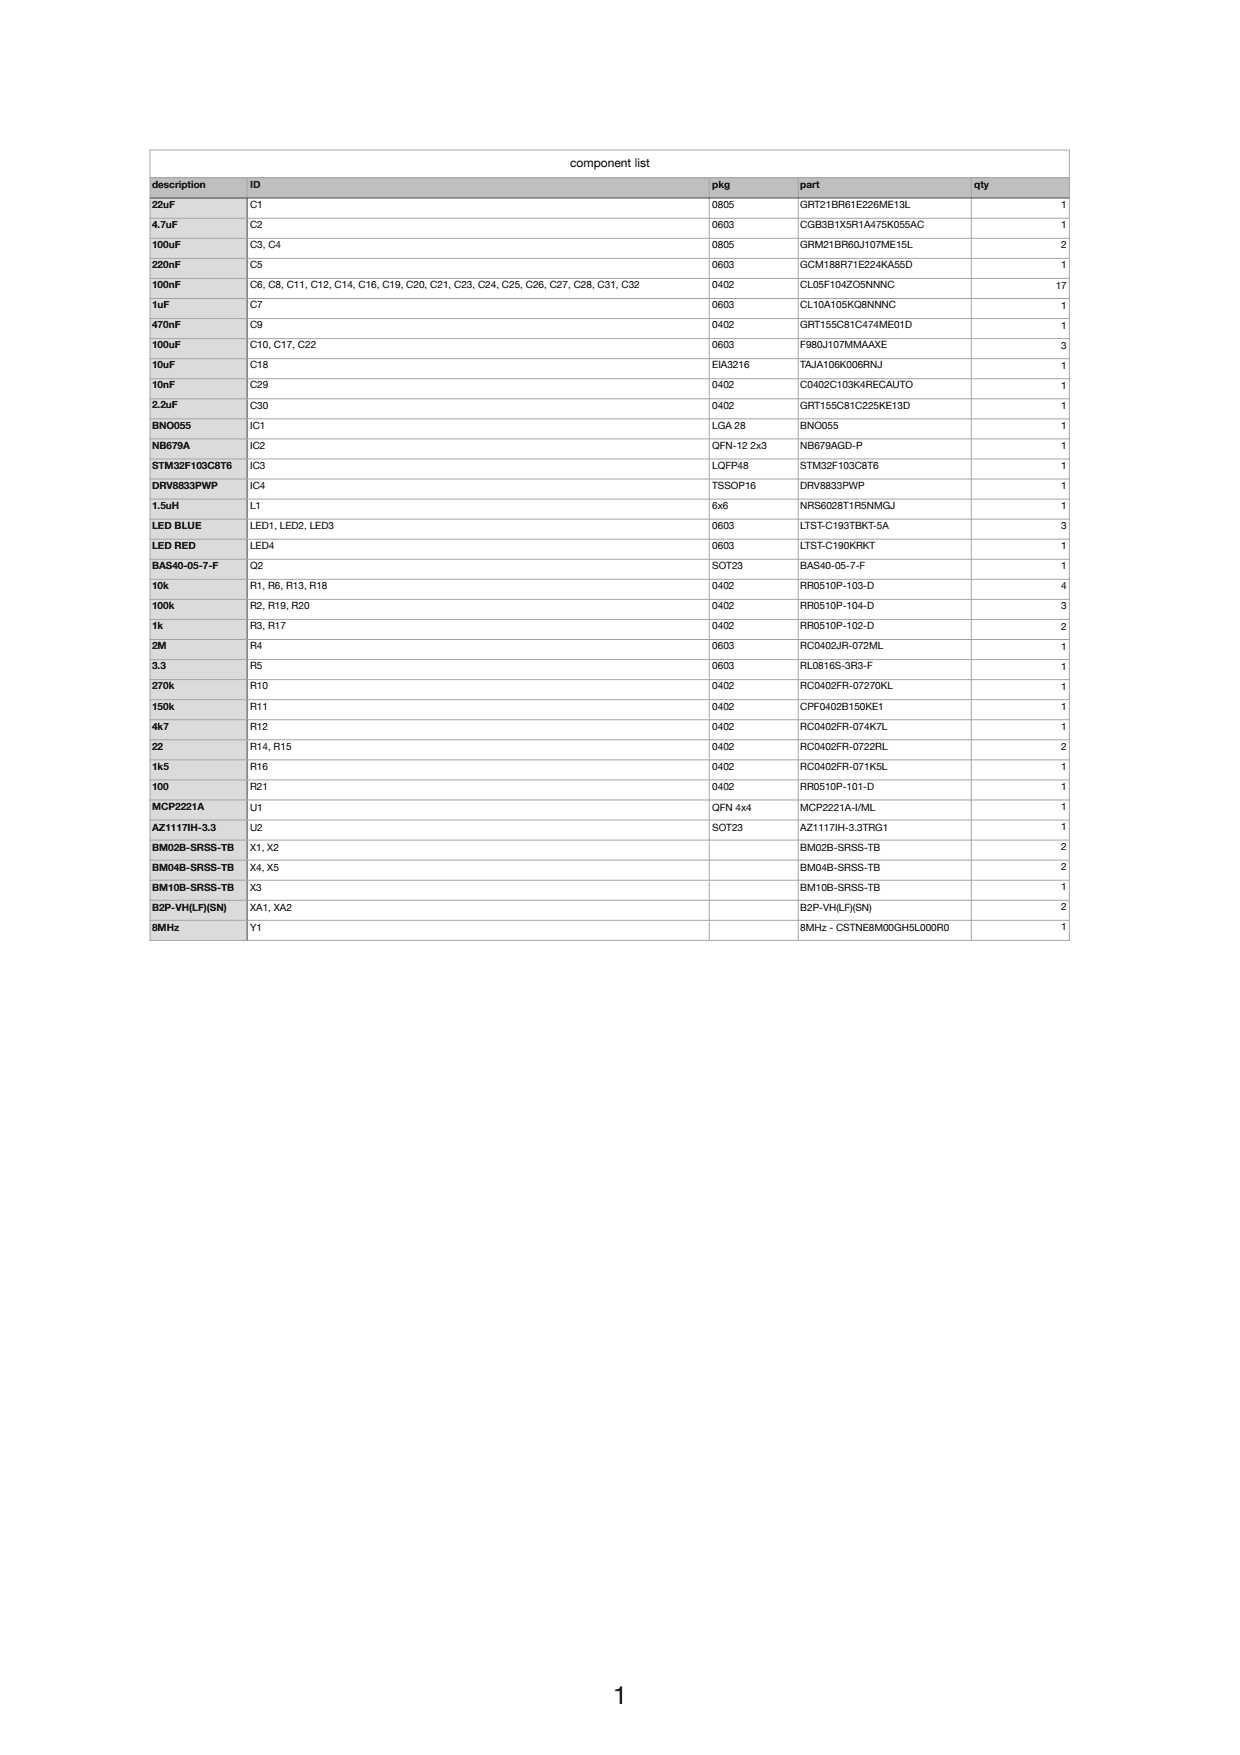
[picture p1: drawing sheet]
<svg xmlns="http://www.w3.org/2000/svg" width="437mm" height="619mm" viewBox="0 0 437 619" stroke-linecap="round" stroke-linejoin="round" font-family="sans-serif">
<defs><g id="words">
<text font-size="8.8" x="216.3" y="600.8">1</text>
<text font-size="4.2" x="201.1" y="59">component list</text>
<g font-size="3.5">
<text x="53.6" y="66.4">description</text>
<text x="88.2" y="66.4">ID</text>
<text x="251.2" y="66.4">pkg</text>
<text x="282.2" y="66.4">part</text>
<text x="343.6" y="66.4">qty</text>
<text x="53.6" y="73.4">22uF</text>
<text x="88.2" y="73.4">C1</text>
<text x="251.2" y="73.4">0805</text>
<text x="282.2" y="73.4">GRT21BR61E226ME13L</text>
<text x="374.3" y="73.4">1</text>
<text x="53.6" y="80.5">4.7uF</text>
<text x="88.2" y="80.5">C2</text>
<text x="251.2" y="80.5">0603</text>
<text x="282.2" y="80.5">CGB3B1X5R1A475K055AC</text>
<text x="374.3" y="80.5">1</text>
<text x="53.6" y="87.5">100uF</text>
<text x="88.2" y="87.5">C3, C4</text>
<text x="251.2" y="87.5">0805</text>
<text x="282.2" y="87.5">GRM21BR60J107ME15L</text>
<text x="374.3" y="87.6">2</text>
<text x="53.6" y="94.6">220nF</text>
<text x="88.2" y="94.6">C5</text>
<text x="251.2" y="94.6">0603</text>
<text x="282.2" y="94.6">GCM188R71E224KA55D</text>
<text x="374.3" y="94.7">1</text>
<text x="53.6" y="101.7">100nF</text>
<text x="88.2" y="101.7">C6, C8, C11, C12, C14, C16, C19, C20, C21, C23, C24, C25, C26, C27, C28, C31, C32</text>
<text x="251.2" y="101.7">0402</text>
<text x="282.2" y="101.7">CL05F104ZO5NNNC</text>
<text x="372.3" y="101.7">17</text>
<text x="53.6" y="108.7">1uF</text>
<text x="88.2" y="108.7">C7</text>
<text x="251.2" y="108.7">0603</text>
<text x="282.2" y="108.7">CL10A105KQ8NNNC</text>
<text x="374.3" y="108.8">1</text>
<text x="53.6" y="115.8">470nF</text>
<text x="88.2" y="115.8">C9</text>
<text x="251.2" y="115.8">0402</text>
<text x="282.2" y="115.8">GRT155C81C474ME01D</text>
<text x="374.3" y="115.9">1</text>
<text x="53.6" y="122.8">100uF</text>
<text x="88.2" y="122.8">C10, C17, C22</text>
<text x="251.2" y="122.8">0603</text>
<text x="282.2" y="122.8">F980J107MMAAXE</text>
<text x="374.3" y="123">3</text>
<text x="53.6" y="129.9">10uF</text>
<text x="88.2" y="129.9">C18</text>
<text x="251.2" y="129.9">EIA3216</text>
<text x="282.2" y="129.9">TAJA106K006RNJ</text>
<text x="374.3" y="130">1</text>
<text x="53.6" y="136.9">10nF</text>
<text x="88.2" y="136.9">C29</text>
<text x="251.2" y="136.9">0402</text>
<text x="282.2" y="136.9">C0402C103K4RECAUTO</text>
<text x="374.3" y="137.1">1</text>
<text x="53.6" y="144">2.2uF</text>
<text x="88.2" y="144.3">C30</text>
<text x="251.2" y="144.3">0402</text>
<text x="282.2" y="144.3">GRT155C81C225KE13D</text>
<text x="374.3" y="144.2">1</text>
<text x="53.6" y="151.4">BNO055</text>
<text x="88.2" y="151.4">IC1</text>
<text x="251.2" y="151.4">LGA 28</text>
<text x="282.2" y="151.4">BNO055</text>
<text x="374.3" y="151.2">1</text>
<text x="53.6" y="158.5">NB679A</text>
<text x="88.2" y="158.5">IC2</text>
<text x="251.2" y="158.5">QFN-12 2x3</text>
<text x="282.2" y="158.5">NB679AGD-P</text>
<text x="374.3" y="158.3">1</text>
<text x="53.6" y="165.5">STM32F103C8T6</text>
<text x="88.2" y="165.5">IC3</text>
<text x="251.2" y="165.5">LQFP48</text>
<text x="282.2" y="165.5">STM32F103C8T6</text>
<text x="374.3" y="165.4">1</text>
<text x="53.6" y="172.6">DRV8833PWP</text>
<text x="88.2" y="172.6">IC4</text>
<text x="251.2" y="172.6">TSSOP16</text>
<text x="282.2" y="172.6">DRV8833PWP</text>
<text x="374.3" y="172.5">1</text>
<text x="53.6" y="179.6">1.5uH</text>
<text x="88.2" y="179.6">L1</text>
<text x="251.2" y="179.6">6x6</text>
<text x="282.2" y="179.6">NRS6028T1R5NMGJ</text>
<text x="374.3" y="179.5">1</text>
<text x="53.6" y="186.7">LED BLUE</text>
<text x="88.2" y="186.7">LED1, LED2, LED3</text>
<text x="251.2" y="186.7">0603</text>
<text x="282.2" y="186.7">LTST-C193TBKT-5A</text>
<text x="374.3" y="186.6">3</text>
<text x="53.6" y="193.7">LED RED</text>
<text x="88.2" y="193.7">LED4</text>
<text x="251.2" y="193.7">0603</text>
<text x="282.2" y="193.7">LTST-C190KRKT</text>
<text x="374.3" y="193.7">1</text>
<text x="53.6" y="200.8">BAS40-05-7-F</text>
<text x="88.2" y="200.8">Q2</text>
<text x="251.2" y="200.8">SOT23</text>
<text x="282.2" y="200.8">BAS40-05-7-F</text>
<text x="374.3" y="200.8">1</text>
<text x="53.6" y="207.8">10k</text>
<text x="88.2" y="207.8">R1, R6, R13, R18</text>
<text x="251.2" y="207.8">0402</text>
<text x="282.2" y="207.8">RR0510P-103-D</text>
<text x="374.3" y="207.8">4</text>
<text x="53.6" y="214.9">100k</text>
<text x="88.2" y="214.9">R2, R19, R20</text>
<text x="251.2" y="214.9">0402</text>
<text x="282.2" y="214.9">RR0510P-104-D</text>
<text x="374.3" y="214.9">3</text>
<text x="53.6" y="222">1k</text>
<text x="88.2" y="222">R3, R17</text>
<text x="251.2" y="222">0402</text>
<text x="282.2" y="222">RR0510P-102-D</text>
<text x="374.3" y="222">2</text>
<text x="53.6" y="229">2M</text>
<text x="88.2" y="229">R4</text>
<text x="251.2" y="229">0603</text>
<text x="282.2" y="229">RC0402JR-072ML</text>
<text x="374.3" y="229.1">1</text>
<text x="53.6" y="236.1">3.3</text>
<text x="88.2" y="236.1">R5</text>
<text x="251.2" y="236.1">0603</text>
<text x="282.2" y="236.1">RL0816S-3R3-F</text>
<text x="374.3" y="236.1">1</text>
<text x="53.6" y="243.1">270k</text>
<text x="88.2" y="243.1">R10</text>
<text x="251.2" y="243.1">0402</text>
<text x="282.2" y="243.1">RC0402FR-07270KL</text>
<text x="374.3" y="243.2">1</text>
<text x="53.6" y="250.2">150k</text>
<text x="88.2" y="250.2">R11</text>
<text x="251.2" y="250.2">0402</text>
<text x="282.2" y="250.2">CPF0402B150KE1</text>
<text x="374.3" y="250.3">1</text>
<text x="53.6" y="257.2">4k7</text>
<text x="88.2" y="257.2">R12</text>
<text x="251.2" y="257.2">0402</text>
<text x="282.2" y="257.2">RC0402FR-074K7L</text>
<text x="374.3" y="257.3">1</text>
<text x="53.6" y="264.3">22</text>
<text x="88.2" y="264.3">R14, R15</text>
<text x="251.2" y="264.3">0402</text>
<text x="282.2" y="264.3">RC0402FR-0722RL</text>
<text x="374.3" y="264.4">2</text>
<text x="53.6" y="271.3">1k5</text>
<text x="88.2" y="271.3">R16</text>
<text x="251.2" y="271.3">0402</text>
<text x="282.2" y="271.3">RC0402FR-071K5L</text>
<text x="374.3" y="271.5">1</text>
<text x="53.6" y="278.4">100</text>
<text x="88.2" y="278.4">R21</text>
<text x="251.2" y="278.4">0402</text>
<text x="282.2" y="278.4">RR0510P-101-D</text>
<text x="374.3" y="278.6">1</text>
<text x="53.6" y="285.5">MCP2221A</text>
<text x="88.2" y="285.8">U1</text>
<text x="251.2" y="285.8">QFN 4x4</text>
<text x="282.2" y="285.8">MCP2221A-I/ML</text>
<text x="374.3" y="285.6">1</text>
<text x="53.6" y="292.9">AZ1117IH-3.3</text>
<text x="88.2" y="292.9">U2</text>
<text x="251.2" y="292.9">SOT23</text>
<text x="282.2" y="292.9">AZ1117IH-3.3TRG1</text>
<text x="374.3" y="292.7">1</text>
<text x="53.6" y="299.9">BM02B-SRSS-TB</text>
<text x="88.2" y="299.9">X1, X2</text>
<text x="282.2" y="299.9">BM02B-SRSS-TB</text>
<text x="374.3" y="299.8">2</text>
<text x="53.6" y="307">BM04B-SRSS-TB</text>
<text x="88.2" y="307">X4, X5</text>
<text x="282.2" y="307">BM04B-SRSS-TB</text>
<text x="374.3" y="306.9">2</text>
<text x="53.6" y="314">BM10B-SRSS-TB</text>
<text x="88.2" y="314">X3</text>
<text x="282.2" y="314">BM10B-SRSS-TB</text>
<text x="374.3" y="313.9">1</text>
<text x="53.6" y="321.1">B2P-VH(LF)(SN)</text>
<text x="88.2" y="321.1">XA1, XA2</text>
<text x="282.2" y="321.1">B2P-VH(LF)(SN)</text>
<text x="374.3" y="321">2</text>
<text x="53.6" y="328.1">8MHz</text>
<text x="88.2" y="328.1">Y1</text>
<text x="282.2" y="328.1">8MHz - CSTNE8M00GH5L000R0</text>
<text x="374.3" y="328.1">1</text>
</g>
</g></defs>
<g fill="#bdc0bf">
<path d="M52.9 62.7h34.2v7.1h-34.2z"/>
<path d="M87.1 62.7h163v7.1h-163z"/>
<path d="M250.1 62.7h31.4v7.1h-31.4z"/>
<path d="M281.5 62.7h61v7.1h-61z"/>
<path d="M342.5 62.7h34.6v7.1h-34.6z"/>
</g>
<path d="M52.9 69.8h34.2v7.2h-34.2z" fill="#dbdbdb"/>
<g fill="#fff">
<path d="M87.1 69.8h163v7.2h-163z"/>
<path d="M250.1 69.8h31.4v7.2h-31.4z"/>
<path d="M281.5 69.8h61v7.2h-61z"/>
<path d="M342.5 69.8h34.6v7.2h-34.6z"/>
</g>
<path d="M52.9 77h34.2v7h-34.2z" fill="#dbdbdb"/>
<g fill="#fff">
<path d="M87.1 77h163v7h-163z"/>
<path d="M250.1 77h31.4v7h-31.4z"/>
<path d="M281.5 77h61v7h-61z"/>
<path d="M342.5 77h34.6v7h-34.6z"/>
</g>
<path d="M52.9 84h34.2v7.1h-34.2z" fill="#dbdbdb"/>
<g fill="#fff">
<path d="M87.1 84h163v7.1h-163z"/>
<path d="M250.1 84h31.4v7.1h-31.4z"/>
<path d="M281.5 84h61v7.1h-61z"/>
<path d="M342.5 84h34.6v7.1h-34.6z"/>
</g>
<path d="M52.9 91.1h34.2v7.1h-34.2z" fill="#dbdbdb"/>
<g fill="#fff">
<path d="M87.1 91.1h163v7.1h-163z"/>
<path d="M250.1 91.1h31.4v7.1h-31.4z"/>
<path d="M281.5 91.1h61v7.1h-61z"/>
<path d="M342.5 91.1h34.6v7.1h-34.6z"/>
</g>
<path d="M52.9 98.2h34.2v7.1h-34.2z" fill="#dbdbdb"/>
<g fill="#fff">
<path d="M87.1 98.2h163v7.1h-163z"/>
<path d="M250.1 98.2h31.4v7.1h-31.4z"/>
<path d="M281.5 98.2h61v7.1h-61z"/>
<path d="M342.5 98.2h34.6v7.1h-34.6z"/>
</g>
<path d="M52.9 105.3h34.2v7h-34.2z" fill="#dbdbdb"/>
<g fill="#fff">
<path d="M87.1 105.3h163v7h-163z"/>
<path d="M250.1 105.3h31.4v7h-31.4z"/>
<path d="M281.5 105.3h61v7h-61z"/>
<path d="M342.5 105.3h34.6v7h-34.6z"/>
</g>
<path d="M52.9 112.3h34.2v7.1h-34.2z" fill="#dbdbdb"/>
<g fill="#fff">
<path d="M87.1 112.3h163v7.1h-163z"/>
<path d="M250.1 112.3h31.4v7.1h-31.4z"/>
<path d="M281.5 112.3h61v7.1h-61z"/>
<path d="M342.5 112.3h34.6v7.1h-34.6z"/>
</g>
<path d="M52.9 119.4h34.2v7.1h-34.2z" fill="#dbdbdb"/>
<g fill="#fff">
<path d="M87.1 119.4h163v7.1h-163z"/>
<path d="M250.1 119.4h31.4v7.1h-31.4z"/>
<path d="M281.5 119.4h61v7.1h-61z"/>
<path d="M342.5 119.4h34.6v7.1h-34.6z"/>
</g>
<path d="M52.9 126.5h34.2v7h-34.2z" fill="#dbdbdb"/>
<g fill="#fff">
<path d="M87.1 126.5h163v7h-163z"/>
<path d="M250.1 126.5h31.4v7h-31.4z"/>
<path d="M281.5 126.5h61v7h-61z"/>
<path d="M342.5 126.5h34.6v7h-34.6z"/>
</g>
<path d="M52.9 133.5h34.2v7.1h-34.2z" fill="#dbdbdb"/>
<g fill="#fff">
<path d="M87.1 133.5h163v7.1h-163z"/>
<path d="M250.1 133.5h31.4v7.1h-31.4z"/>
<path d="M281.5 133.5h61v7.1h-61z"/>
<path d="M342.5 133.5h34.6v7.1h-34.6z"/>
</g>
<path d="M52.9 140.6h34.2v7.1h-34.2z" fill="#dbdbdb"/>
<g fill="#fff">
<path d="M87.1 140.6h163v7.1h-163z"/>
<path d="M250.1 140.6h31.4v7.1h-31.4z"/>
<path d="M281.5 140.6h61v7.1h-61z"/>
<path d="M342.5 140.6h34.6v7.1h-34.6z"/>
</g>
<path d="M52.9 147.7h34.2v7.1h-34.2z" fill="#dbdbdb"/>
<g fill="#fff">
<path d="M87.1 147.7h163v7.1h-163z"/>
<path d="M250.1 147.7h31.4v7.1h-31.4z"/>
<path d="M281.5 147.7h61v7.1h-61z"/>
<path d="M342.5 147.7h34.6v7.1h-34.6z"/>
</g>
<path d="M52.9 154.8h34.2v7h-34.2z" fill="#dbdbdb"/>
<g fill="#fff">
<path d="M87.1 154.8h163v7h-163z"/>
<path d="M250.1 154.8h31.4v7h-31.4z"/>
<path d="M281.5 154.8h61v7h-61z"/>
<path d="M342.5 154.8h34.6v7h-34.6z"/>
</g>
<path d="M52.9 161.8h34.2v7.1h-34.2z" fill="#dbdbdb"/>
<g fill="#fff">
<path d="M87.1 161.8h163v7.1h-163z"/>
<path d="M250.1 161.8h31.4v7.1h-31.4z"/>
<path d="M281.5 161.8h61v7.1h-61z"/>
<path d="M342.5 161.8h34.6v7.1h-34.6z"/>
</g>
<path d="M52.9 168.9h34.2v7.1h-34.2z" fill="#dbdbdb"/>
<g fill="#fff">
<path d="M87.1 168.9h163v7.1h-163z"/>
<path d="M250.1 168.9h31.4v7.1h-31.4z"/>
<path d="M281.5 168.9h61v7.1h-61z"/>
<path d="M342.5 168.9h34.6v7.1h-34.6z"/>
</g>
<path d="M52.9 176h34.2v7.1h-34.2z" fill="#dbdbdb"/>
<g fill="#fff">
<path d="M87.1 176h163v7.1h-163z"/>
<path d="M250.1 176h31.4v7.1h-31.4z"/>
<path d="M281.5 176h61v7.1h-61z"/>
<path d="M342.5 176h34.6v7.1h-34.6z"/>
</g>
<path d="M52.9 183.1h34.2v7h-34.2z" fill="#dbdbdb"/>
<g fill="#fff">
<path d="M87.1 183.1h163v7h-163z"/>
<path d="M250.1 183.1h31.4v7h-31.4z"/>
<path d="M281.5 183.1h61v7h-61z"/>
<path d="M342.5 183.1h34.6v7h-34.6z"/>
</g>
<path d="M52.9 190.1h34.2v7.1h-34.2z" fill="#dbdbdb"/>
<g fill="#fff">
<path d="M87.1 190.1h163v7.1h-163z"/>
<path d="M250.1 190.1h31.4v7.1h-31.4z"/>
<path d="M281.5 190.1h61v7.1h-61z"/>
<path d="M342.5 190.1h34.6v7.1h-34.6z"/>
</g>
<path d="M52.9 197.2h34.2v7.1h-34.2z" fill="#dbdbdb"/>
<g fill="#fff">
<path d="M87.1 197.2h163v7.1h-163z"/>
<path d="M250.1 197.2h31.4v7.1h-31.4z"/>
<path d="M281.5 197.2h61v7.1h-61z"/>
<path d="M342.5 197.2h34.6v7.1h-34.6z"/>
</g>
<path d="M52.9 204.3h34.2v7h-34.2z" fill="#dbdbdb"/>
<g fill="#fff">
<path d="M87.1 204.3h163v7h-163z"/>
<path d="M250.1 204.3h31.4v7h-31.4z"/>
<path d="M281.5 204.3h61v7h-61z"/>
<path d="M342.5 204.3h34.6v7h-34.6z"/>
</g>
<path d="M52.9 211.3h34.2v7.1h-34.2z" fill="#dbdbdb"/>
<g fill="#fff">
<path d="M87.1 211.3h163v7.1h-163z"/>
<path d="M250.1 211.3h31.4v7.1h-31.4z"/>
<path d="M281.5 211.3h61v7.1h-61z"/>
<path d="M342.5 211.3h34.6v7.1h-34.6z"/>
</g>
<path d="M52.9 218.4h34.2v7.1h-34.2z" fill="#dbdbdb"/>
<g fill="#fff">
<path d="M87.1 218.4h163v7.1h-163z"/>
<path d="M250.1 218.4h31.4v7.1h-31.4z"/>
<path d="M281.5 218.4h61v7.1h-61z"/>
<path d="M342.5 218.4h34.6v7.1h-34.6z"/>
</g>
<path d="M52.9 225.5h34.2v7.1h-34.2z" fill="#dbdbdb"/>
<g fill="#fff">
<path d="M87.1 225.5h163v7.1h-163z"/>
<path d="M250.1 225.5h31.4v7.1h-31.4z"/>
<path d="M281.5 225.5h61v7.1h-61z"/>
<path d="M342.5 225.5h34.6v7.1h-34.6z"/>
</g>
<path d="M52.9 232.6h34.2v7h-34.2z" fill="#dbdbdb"/>
<g fill="#fff">
<path d="M87.1 232.6h163v7h-163z"/>
<path d="M250.1 232.6h31.4v7h-31.4z"/>
<path d="M281.5 232.6h61v7h-61z"/>
<path d="M342.5 232.6h34.6v7h-34.6z"/>
</g>
<path d="M52.9 239.6h34.2v7.1h-34.2z" fill="#dbdbdb"/>
<g fill="#fff">
<path d="M87.1 239.6h163v7.1h-163z"/>
<path d="M250.1 239.6h31.4v7.1h-31.4z"/>
<path d="M281.5 239.6h61v7.1h-61z"/>
<path d="M342.5 239.6h34.6v7.1h-34.6z"/>
</g>
<path d="M52.9 246.7h34.2v7.1h-34.2z" fill="#dbdbdb"/>
<g fill="#fff">
<path d="M87.1 246.7h163v7.1h-163z"/>
<path d="M250.1 246.7h31.4v7.1h-31.4z"/>
<path d="M281.5 246.7h61v7.1h-61z"/>
<path d="M342.5 246.7h34.6v7.1h-34.6z"/>
</g>
<path d="M52.9 253.8h34.2v7.1h-34.2z" fill="#dbdbdb"/>
<g fill="#fff">
<path d="M87.1 253.8h163v7.1h-163z"/>
<path d="M250.1 253.8h31.4v7.1h-31.4z"/>
<path d="M281.5 253.8h61v7.1h-61z"/>
<path d="M342.5 253.8h34.6v7.1h-34.6z"/>
</g>
<path d="M52.9 260.9h34.2v7h-34.2z" fill="#dbdbdb"/>
<g fill="#fff">
<path d="M87.1 260.9h163v7h-163z"/>
<path d="M250.1 260.9h31.4v7h-31.4z"/>
<path d="M281.5 260.9h61v7h-61z"/>
<path d="M342.5 260.9h34.6v7h-34.6z"/>
</g>
<path d="M52.9 267.9h34.2v7.1h-34.2z" fill="#dbdbdb"/>
<g fill="#fff">
<path d="M87.1 267.9h163v7.1h-163z"/>
<path d="M250.1 267.9h31.4v7.1h-31.4z"/>
<path d="M281.5 267.9h61v7.1h-61z"/>
<path d="M342.5 267.9h34.6v7.1h-34.6z"/>
</g>
<path d="M52.9 275h34.2v7.1h-34.2z" fill="#dbdbdb"/>
<g fill="#fff">
<path d="M87.1 275h163v7.1h-163z"/>
<path d="M250.1 275h31.4v7.1h-31.4z"/>
<path d="M281.5 275h61v7.1h-61z"/>
<path d="M342.5 275h34.6v7.1h-34.6z"/>
</g>
<path d="M52.9 282.1h34.2v7.1h-34.2z" fill="#dbdbdb"/>
<g fill="#fff">
<path d="M87.1 282.1h163v7.1h-163z"/>
<path d="M250.1 282.1h31.4v7.1h-31.4z"/>
<path d="M281.5 282.1h61v7.1h-61z"/>
<path d="M342.5 282.1h34.6v7.1h-34.6z"/>
</g>
<path d="M52.9 289.2h34.2v7h-34.2z" fill="#dbdbdb"/>
<g fill="#fff">
<path d="M87.1 289.2h163v7h-163z"/>
<path d="M250.1 289.2h31.4v7h-31.4z"/>
<path d="M281.5 289.2h61v7h-61z"/>
<path d="M342.5 289.2h34.6v7h-34.6z"/>
</g>
<path d="M52.9 296.2h34.2v7.1h-34.2z" fill="#dbdbdb"/>
<g fill="#fff">
<path d="M87.1 296.2h163v7.1h-163z"/>
<path d="M250.1 296.2h31.4v7.1h-31.4z"/>
<path d="M281.5 296.2h61v7.1h-61z"/>
<path d="M342.5 296.2h34.6v7.1h-34.6z"/>
</g>
<path d="M52.9 303.3h34.2v7.1h-34.2z" fill="#dbdbdb"/>
<g fill="#fff">
<path d="M87.1 303.3h163v7.1h-163z"/>
<path d="M250.1 303.3h31.4v7.1h-31.4z"/>
<path d="M281.5 303.3h61v7.1h-61z"/>
<path d="M342.5 303.3h34.6v7.1h-34.6z"/>
</g>
<path d="M52.9 310.4h34.2v7h-34.2z" fill="#dbdbdb"/>
<g fill="#fff">
<path d="M87.1 310.4h163v7h-163z"/>
<path d="M250.1 310.4h31.4v7h-31.4z"/>
<path d="M281.5 310.4h61v7h-61z"/>
<path d="M342.5 310.4h34.6v7h-34.6z"/>
</g>
<path d="M52.9 317.4h34.2v7.1h-34.2z" fill="#dbdbdb"/>
<g fill="#fff">
<path d="M87.1 317.4h163v7.1h-163z"/>
<path d="M250.1 317.4h31.4v7.1h-31.4z"/>
<path d="M281.5 317.4h61v7.1h-61z"/>
<path d="M342.5 317.4h34.6v7.1h-34.6z"/>
</g>
<path d="M52.9 324.5h34.2v7.1h-34.2z" fill="#dbdbdb"/>
<g fill="#fff">
<path d="M87.1 324.5h163v7.1h-163z"/>
<path d="M250.1 324.5h31.4v7.1h-31.4z"/>
<path d="M281.5 324.5h61v7.1h-61z"/>
<path d="M342.5 324.5h34.6v7.1h-34.6z"/>
</g>
<g fill="none" stroke="#a5a5a5" stroke-width=".35">
<path d="M52.7 62.7h324.6M52.7 77h324.6M52.9 62.7v269.1M87.1 62.5v7.3M250.1 62.5v269.3M281.5 62.5v269.3M342.5 62.5v269.3M377.1 62.7v269.1M52.7 84h324.6M52.7 91.1h324.6M52.7 98.2h324.6M52.7 105.3h324.6"/>
<path d="M52.7 112.3h324.6M52.7 119.4h324.6M52.7 126.5h324.6M52.7 133.5h324.6M52.7 140.6h324.6M52.7 147.7h324.6M52.7 154.8h324.6M52.7 161.8h324.6M52.7 168.9h324.6M52.7 176h324.6M52.7 183.1h324.6M52.7 190.1h324.6"/>
<path d="M52.7 197.2h324.6M52.7 204.3h324.6M52.7 211.3h324.6M52.7 218.4h324.6M52.7 225.5h324.6M52.7 232.6h324.6M52.7 239.6h324.6M52.7 246.7h324.6M52.7 253.8h324.6M52.7 260.9h324.6M52.7 267.9h324.6M52.7 275h324.6"/>
<path d="M52.7 282.1h324.6M52.7 289.2h324.6M52.7 296.2h324.6M52.7 303.3h324.6M52.7 310.4h324.6M52.7 317.4h324.6M52.7 324.5h324.6M52.7 331.6h324.6"/>
</g>
<path d="M52.7 69.8h324.6M87.1 69.8v262" fill="none" stroke="#3f3f3f" stroke-width=".35"/>
<path d="M52.7 52.9h324.6M52.9 52.7v10M377.1 52.7v10" fill="none" stroke="#aaa" stroke-width=".35"/>
<use href="#words"/>
</svg>
